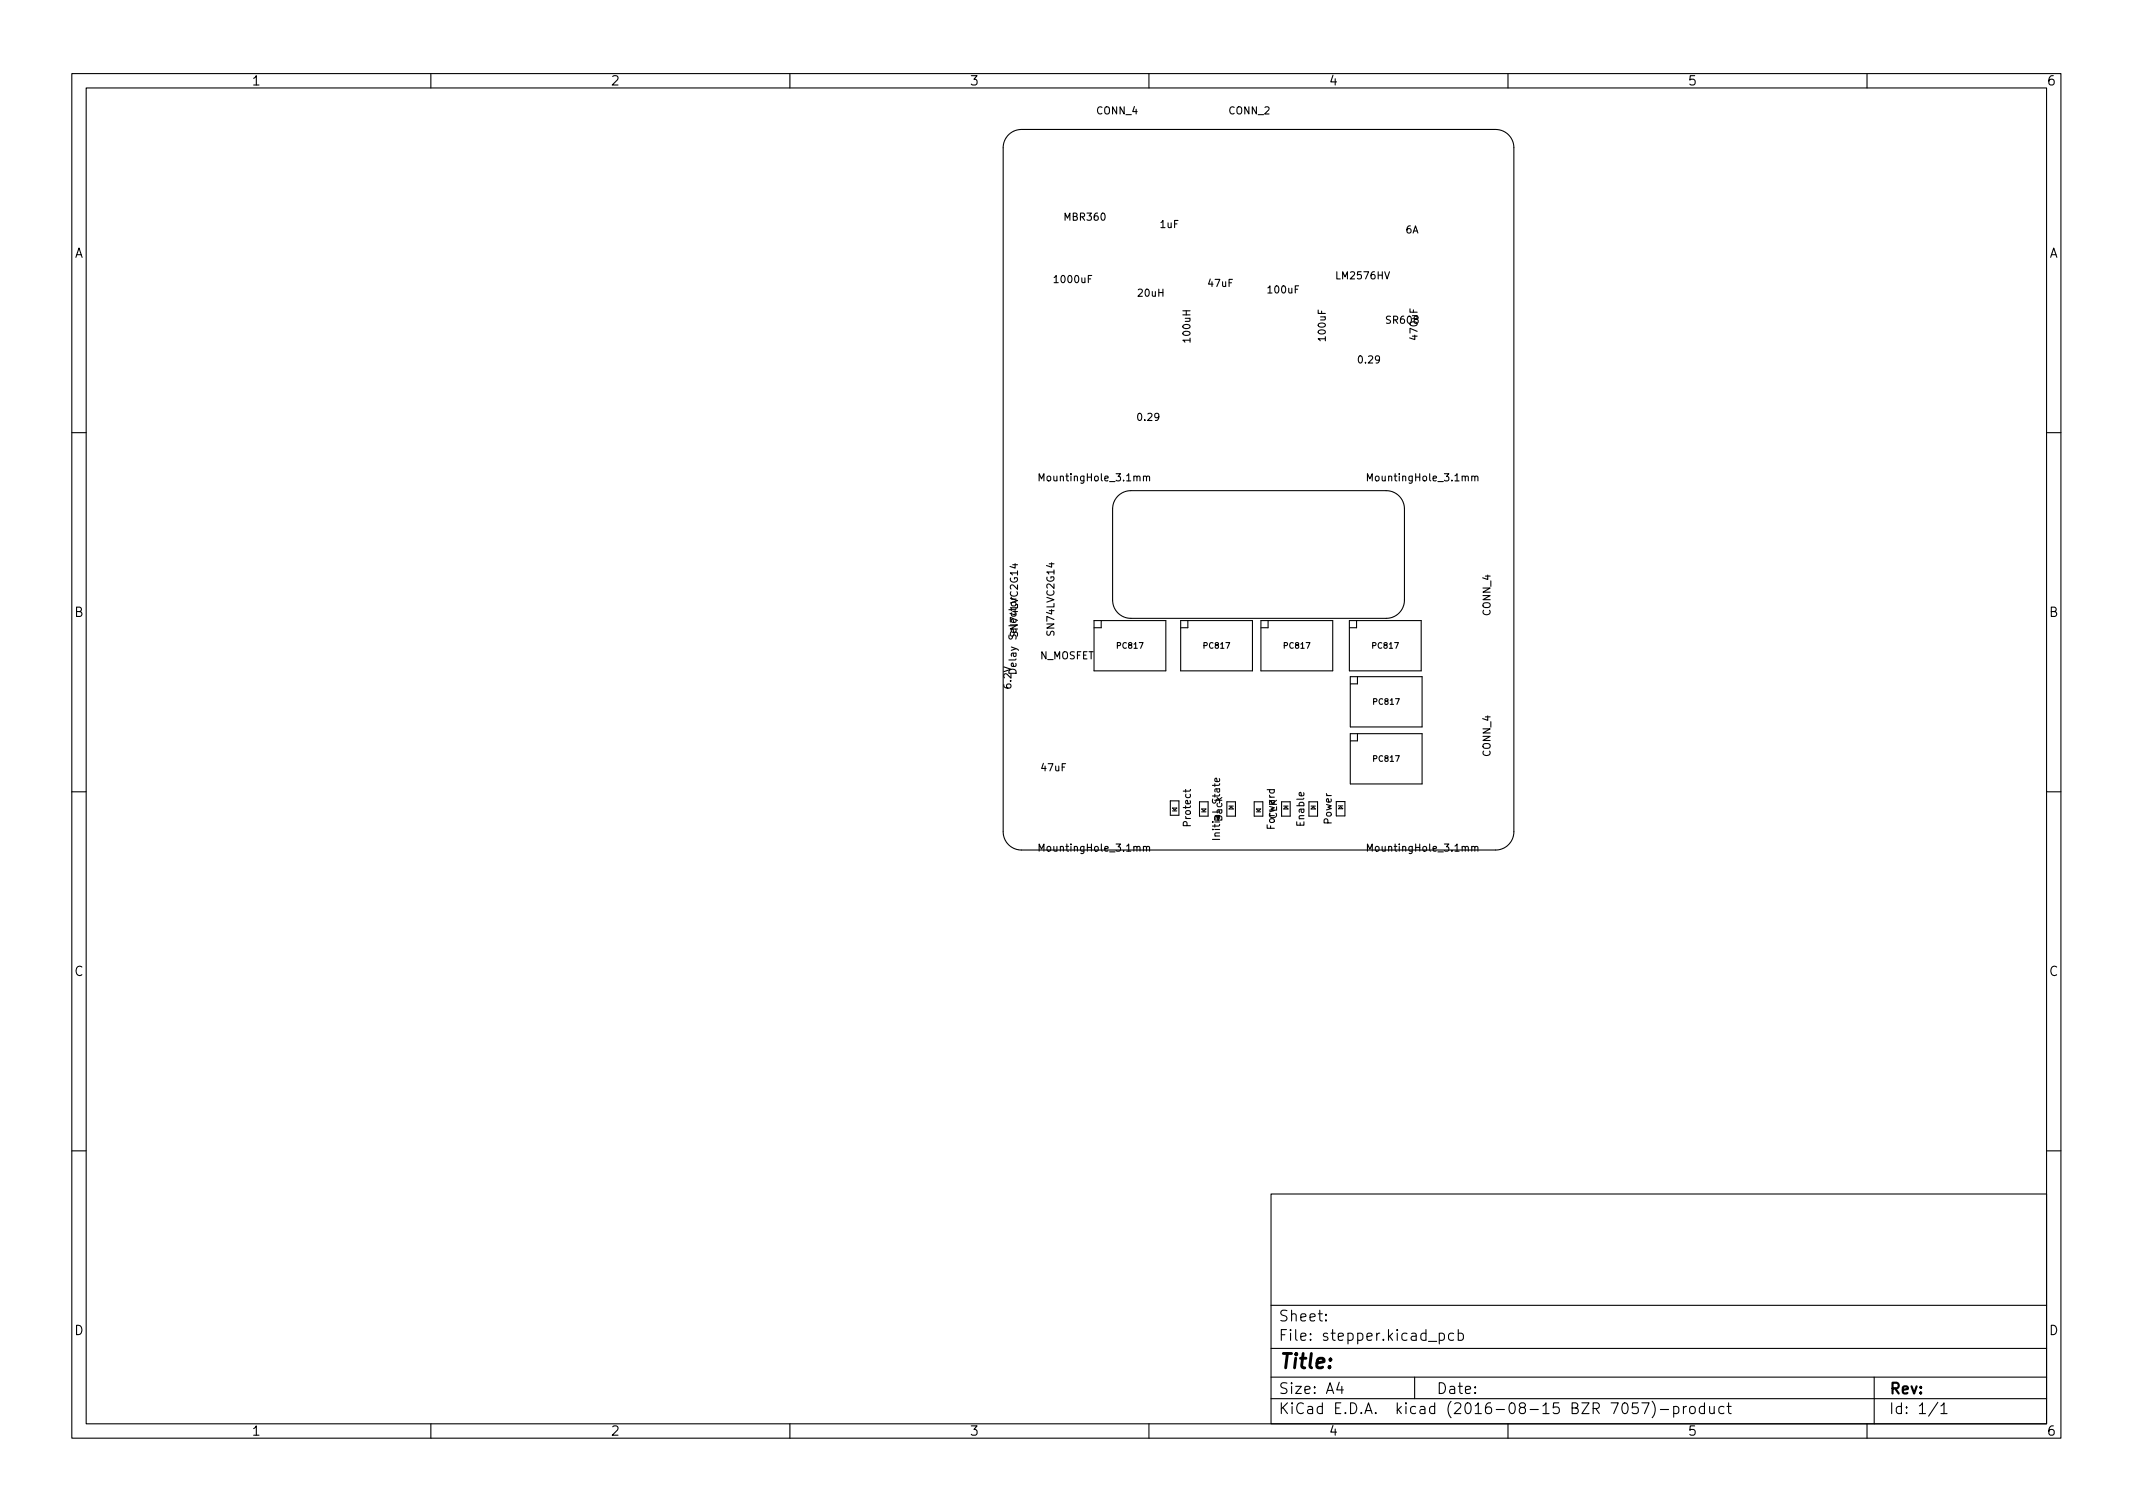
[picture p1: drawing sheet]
<svg xmlns="http://www.w3.org/2000/svg" width="297mm" height="210mm" viewBox="0 0 297 210" stroke-linecap="round" stroke-linejoin="round" font-family="sans-serif">
<defs><g id="words">
<text font-size="2.8" x="178" y="190.6">Title:</text>
<g font-size="2.1">
<text x="178" y="184">Sheet:</text>
<text x="178" y="186.7">File: stepper.kicad_pcb</text>
<text x="178" y="196.9">KiCad E.D.A. kicad (2016-08-15 BZR 7057)-product</text>
<text x="178" y="194.1">Size: A4</text>
<text x="200" y="194.1">Date:</text>
<text x="263" y="194.1">Rev:</text>
<text x="263" y="196.9">Id: 1/1</text>
</g>
<g font-size="1.8">
<text x="35" y="11.9">1</text>
<text x="85" y="11.9">2</text>
<text x="135" y="11.9">3</text>
<text x="185" y="11.9">4</text>
<text x="235" y="11.9">5</text>
<text x="285" y="11.9">6</text>
<text x="10.3" y="35.9">A</text>
<text x="285.3" y="35.9">A</text>
<text x="10.3" y="85.9">B</text>
<text x="285.3" y="85.9">B</text>
<text x="10.3" y="135.9">C</text>
<text x="285.3" y="135.9">C</text>
<text x="10.3" y="185.9">D</text>
<text x="285.3" y="185.9">D</text>
<text x="35" y="199.9">1</text>
<text x="85" y="199.9">2</text>
<text x="135" y="199.9">3</text>
<text x="185" y="199.9">4</text>
<text x="235" y="199.9">5</text>
<text x="285" y="199.9">6</text>
</g>
<g font-size="1.4">
<text x="152.8" y="15.9">CONN_4</text>
<text x="171.2" y="15.9">CONN_2</text>
<text x="148.3" y="30.7">MBR360</text>
<text x="161.6" y="31.7">1uF</text>
<text x="195.8" y="32.5">6A</text>
<text x="147" y="39.4">1000uF</text>
<text x="158.6" y="41.3">20uH</text>
<text x="168.3" y="39.9">47uF</text>
<text x="176.7" y="40.8">100uF</text>
<text x="186.2" y="38.9">LM2576HV</text>
<text x="165.8" y="47.5" transform="rotate(-90 165.8 47.5)">100uH</text>
<text x="184.6" y="47.4" transform="rotate(-90 184.6 47.4)">100uF</text>
<text x="193.2" y="45.1">SR608</text>
<text x="197.4" y="47.2" transform="rotate(-90 197.4 47.2)">470uF</text>
<text x="189.3" y="50.6">0.29</text>
<text x="158.5" y="58.6">0.29</text>
<text x="145.2" y="67">MountingHole_3.1mm</text>
<text x="190.9" y="67">MountingHole_3.1mm</text>
<text x="141.7" y="88.4" transform="rotate(-90 141.7 88.4)">SN74LVC2G14</text>
<text x="146.8" y="88.3" transform="rotate(-90 146.8 88.3)">SN74LVC2G14</text>
<text x="207.6" y="85.7" transform="rotate(-90 207.6 85.7)">CONN_4</text>
<text x="140.8" y="95.8" transform="rotate(-90 140.8 95.8)">6.2V</text>
<text x="144.8" y="91.8">N_MOSFET</text>
<text x="145.1" y="107.4">47uF</text>
<text x="207.6" y="105.3" transform="rotate(-90 207.6 105.3)">CONN_4</text>
<text x="145.2" y="118.6">MountingHole_3.1mm</text>
<text x="165.8" y="114.9" transform="rotate(-90 165.8 114.9)">Protect</text>
<text x="169.9" y="116.4" transform="rotate(-90 169.9 116.4)">Initial State</text>
<text x="170.2" y="114.3" transform="rotate(-90 170.2 114.3)">Back</text>
<text x="177.5" y="115.4" transform="rotate(-90 177.5 115.4)">Forward</text>
<text x="177.8" y="114.1" transform="rotate(-90 177.8 114.1)">CLK</text>
<text x="181.6" y="114.9" transform="rotate(-90 181.6 114.9)">Enable</text>
<text x="185.4" y="114.7" transform="rotate(-90 185.4 114.7)">Power</text>
<text x="190.9" y="118.6">MountingHole_3.1mm</text>
</g>
<g font-size="1.1">
<text x="155.6" y="90.3">PC817</text>
<text x="167.7" y="90.3">PC817</text>
<text x="178.9" y="90.3">PC817</text>
<text x="191.2" y="90.3">PC817</text>
<text x="191.3" y="98.1">PC817</text>
<text x="191.3" y="106.1">PC817</text>
</g>
</g></defs>
<g fill="none" stroke="#000" stroke-width=".15">
<path d="M10 10.2h277v190.1h-277zM12 12.2h273v186.1h-273zM60 10.2v2M110 10.2v2M140.4 18.8a2.54 2.54 0 0 1 1.8-.8h66.1a2.54 2.54 0 0 1 2.5 2.6v95.2a2.54 2.54 0 0 1-2.5 2.6h-66.1a2.54 2.54 0 0 1-2.5-2.6v-95.2a2.54 2.54 0 0 1 .7-1.8zM160 10.2v2M210 10.2v2M260 10.2v2M10 60.2h2M144.7 67v-1l.3 .7 .4-.7v1M155.7 69.1a2.54 2.54 0 0 1 1.8-.8h35.5a2.54 2.54 0 0 1 2.6 2.6v12.7a2.54 2.54 0 0 1-2.6 2.5h-35.5a2.54 2.54 0 0 1-2.6-2.5v-12.7a2.54 2.54 0 0 1 .8-1.8zM159.7 66.4l.1-.1h.2l.1 .7"/>
<path d="M190.4 67v-1l.4 .7 .3-.7v1M205.4 66.4l.1-.1h.3v.7M285 60.2h2M140.5 93.4a.54 .54 0 0 1 .7-.2 .54 .54 0 0 1 .3 .6h-1zM140.5 88.4v.4l.1 .1h.3l.2-.4 .2-.1 .2 .2-.1 .4M140.8 90.1l.9 .3 .1 .2M141.1 90.9v.4l.2 .1 .2-.1-.1-.4M141.4 92.4l.1 .3-.1 .1h-.5v-.4l.2-.1 .1 .5M141.5 91.8l-.1 .1h-.9M141.5 90.9l-.6 .1v.4M141.5 90.3l-.7 .3M152.4 86.4h10v7h-10z"/>
<path d="M153.4 86.4v1h-1M164.4 86.4h10v7h-10zM165.4 86.4v1h-1M175.6 86.4h10v7h-10zM176.6 86.4v1h-1M187.9 86.4h10v7h-10zM188 94.2h10v7h-10zM188.9 86.4v1h-1M189 94.2v1h-1M10 110.2h2M144.7 118.5v-1l.3 .7 .4-.7v1M159.7 118l.1-.1h.2l.1 .6"/>
<path d="M163 111.5h1.2v2h-1.2zM163.3 112.9h.6M163.3 112.5h.6l-.3 .3zM167 111.6h1.2v2h-1.2zM167.3 113h.6M167.3 112.6h.6l-.3 .3zM168.8 116.9h1M169.8 108.4v.3l-.1 .1h-.5v-.4h.2l.1 .4M170.9 111.6h1.1v2h-1.1zM171.2 112.2h.5M171.4 112.3l.3 .3h-.5zM174.7 111.6h1.2v2h-1.2z"/>
<path d="M175 113h.6M175 112.6h.6l-.3 .3zM178.5 111.6h1.2v2h-1.2zM178.8 112.2h.6M179.1 112.3l.3 .3h-.6zM182.3 111.6h1.2v2h-1.2zM182.6 112.2h.6M182.9 112.3l.3 .3h-.6zM186.1 111.6h1.2v2h-1.2zM186.4 112.2h.6M186.7 112.3l.3 .3h-.6zM188 102.2h10v7h-10z"/>
<path d="M189 102.2v1h-1M190.4 118.5v-1l.4 .7 .3-.7v1M205.4 118l.1-.1h.3v.6M285 110.2h2M10 160.2h2M177 166.3h108v32h-108zM285 160.2h2M60 198.3v2M110 198.3v2M160 198.3v2M177 194.8h108M177 191.8h108"/>
<path d="M177 187.8h108M177 181.8h108M184.6 183.8l.1 .1h-.1v-.1v.1M184.6 183l.1 .1h-.1v-.1v.1M186.5 192.5l-.4 1h1M186.9 193v1M197 191.8v3M200.4 185.7l.5-.1 .2 .3v.4l-.1 .3h-.1h-.5M200.4 185.6v1.5M202.4 185.7l-.4-.1-.3 .3v.4l.2 .3h.1h.4M203.1 185.7l.4-.1 .3 .3v.4l-.2 .3h-.1h-.4M203.1 185.1v1.5"/>
<path d="M210 198.3v2M228.1 195.3h-.7l-.1 .7 .2-.1 .5 .1 .1 .2v.5l-.2 .1h-.4l-.2-.1M228.6 195.3h1l-.6 1.5M230.1 195.1a1.72 1.72 0 0 1 0 2.3M231.2 196.3h1.2M233.1 195.9l.4-.1 .3 .3v.4l-.2 .3h-.1h-.4M233.1 195.8v1.5M234.4 195.8v1M234.9 195.8l-.3 .1-.2 .2M235.4 195.9a.41 .41 0 0 1 .7 .2v.4a.41 .41 0 0 1-.4 .3 .41 .41 0 0 1-.4-.3v-.4zM237.4 195.9l-.5-.1-.3 .3v.4l.2 .3h.1h.5M237.4 195.3v1.5"/>
<path d="M238.1 195.8v1a.41 .41 0 0 0 .6-.1M238.7 195.8v1M240.1 195.9l-.5-.1-.2 .3v.4l.1 .3h.1h.5M240.5 195.8h.6M240.7 195.3v1.3l.1 .2h.3M260 198.3v2M261 191.8v6.5M269.9 195.3l-1.3 1.9M270.3 195.8l.4-.5v1.5M270.3 196.8h.8"/>
</g>
<use href="#words"/>
</svg>
